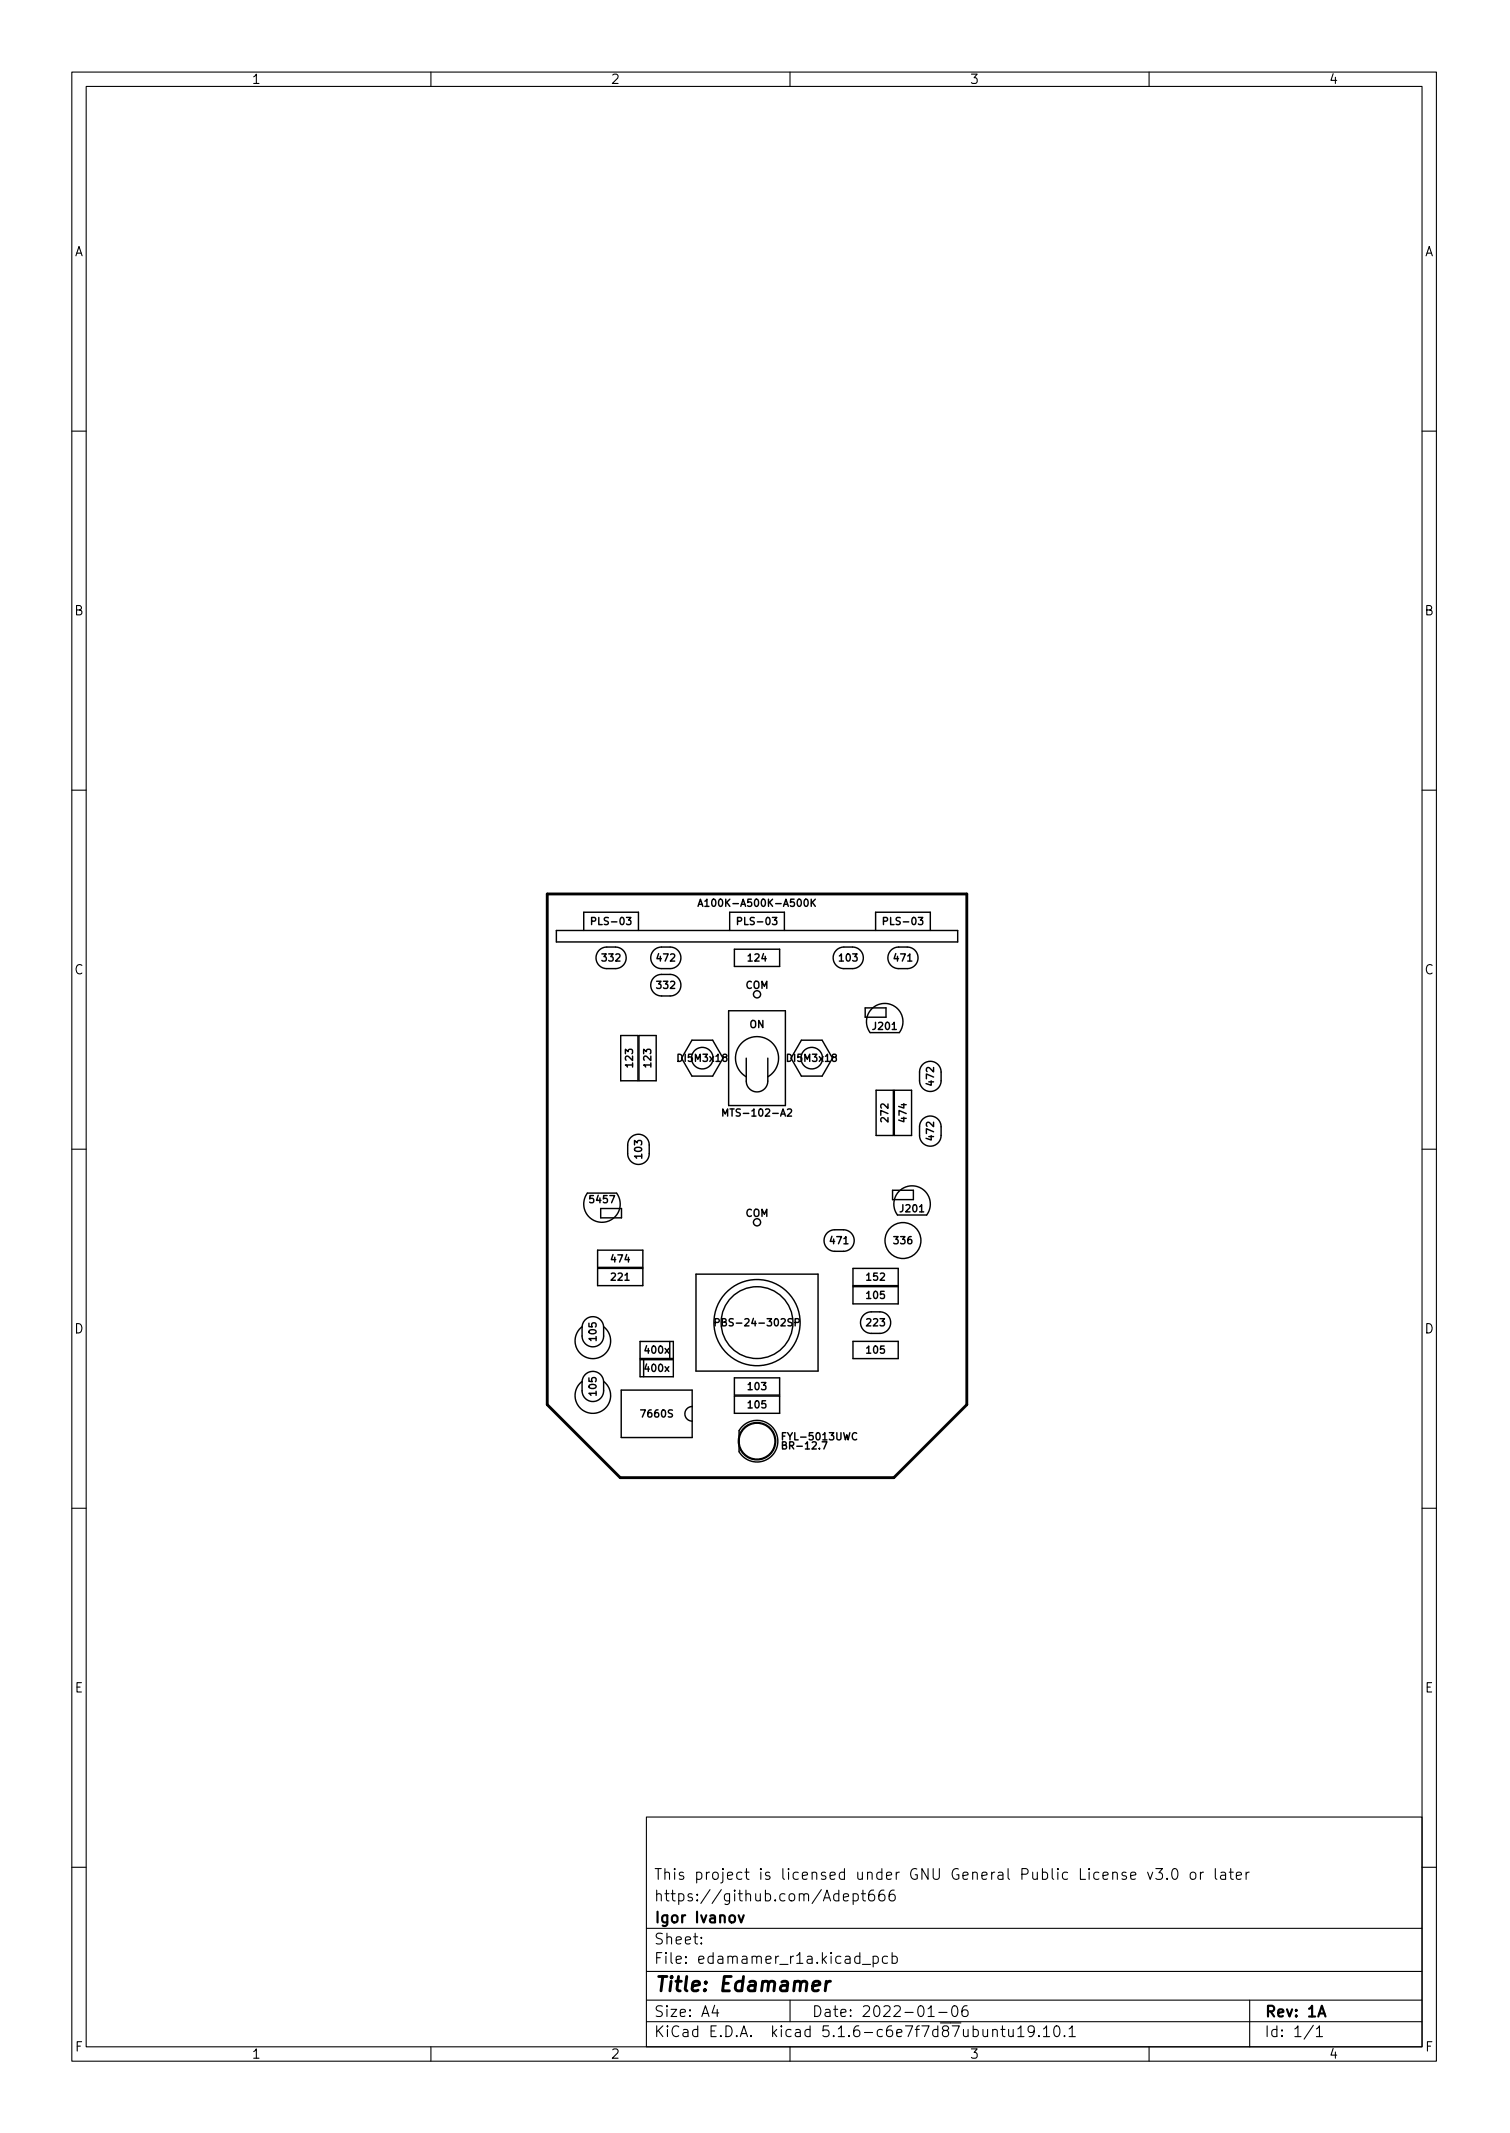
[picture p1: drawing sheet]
<svg xmlns="http://www.w3.org/2000/svg" width="210mm" height="297mm" viewBox="0 0 210 297" stroke-linecap="round" stroke-linejoin="round" font-family="sans-serif">
<defs><g id="words">
<text font-size="2.8" x="91" y="277.3">Title: Edamamer</text>
<g font-size="2.1">
<text x="91" y="261.8">This project is licensed under GNU General Public License v3.0 or later</text>
<text x="91" y="267.8">Igor Ivanov</text>
<text x="91" y="264.8">https://github.com/Adept666</text>
<text x="91" y="273.5">File: edamamer_r1a.kicad_pcb</text>
<text x="91" y="270.8">Sheet:</text>
<text x="91" y="280.9">Size: A4</text>
<text x="113" y="280.9">Date: 2022-01-06</text>
<text x="176" y="280.9">Rev: 1A</text>
<text x="91" y="283.7">KiCad E.D.A. kicad 5.1.6-c6e7f7d87ubuntu19.10.1</text>
<text x="176" y="283.7">Id: 1/1</text>
</g>
<g font-size="1.8">
<text x="35" y="11.7">1</text>
<text x="85" y="11.7">2</text>
<text x="135" y="11.7">3</text>
<text x="185" y="11.7">4</text>
<text x="10.3" y="35.7">A</text>
<text x="198.4" y="35.7">A</text>
<text x="10.3" y="85.7">B</text>
<text x="198.4" y="85.7">B</text>
<text x="10.3" y="135.7">C</text>
<text x="198.4" y="135.7">C</text>
<text x="10.3" y="185.7">D</text>
<text x="198.4" y="185.7">D</text>
<text x="10.4" y="235.7">E</text>
<text x="198.4" y="235.7">E</text>
<text x="10.4" y="285.7">F</text>
<text x="35" y="286.7">1</text>
<text x="85" y="286.7">2</text>
<text x="135" y="286.7">3</text>
<text x="185" y="286.7">4</text>
<text x="198.5" y="285.7">F</text>
</g>
<g font-size="1.4">
<text x="82.7" y="128.8">PLS-03</text>
<text x="98.4" y="126.3">A100K-A500K-A500K</text>
<text x="103" y="128.8">PLS-03</text>
<text x="123.4" y="128.8">PLS-03</text>
<text x="83.9" y="133.9">332</text>
<text x="91.5" y="137.7">332</text>
<text x="91.5" y="133.9">472</text>
<text x="103.8" y="137.7">COM</text>
<text x="104.2" y="133.9">124</text>
<text x="116.9" y="133.9">103</text>
<text x="124.6" y="133.9">471</text>
<text x="104.4" y="143.2">ON</text>
<text x="121.6" y="143.4">J201</text>
<text x="88.1" y="148.5" transform="rotate(-90 88.1 148.5)">123</text>
<text x="90.7" y="148.5" transform="rotate(-90 90.7 148.5)">123</text>
<text x="94.6" y="147.9">DI5M3x18</text>
<text x="109.8" y="147.9">DI5M3x18</text>
<text x="101.4" y="155.5">MTS-102-A2</text>
<text x="130" y="151.1" transform="rotate(-90 130 151.1)">472</text>
<text x="89.4" y="161.2" transform="rotate(-90 89.4 161.2)">103</text>
<text x="123.7" y="156.1" transform="rotate(-90 123.7 156.1)">272</text>
<text x="126.2" y="156.1" transform="rotate(-90 126.2 156.1)">474</text>
<text x="130" y="158.7" transform="rotate(-90 130 158.7)">472</text>
<text x="82.3" y="167.5">5457</text>
<text x="103.8" y="169.4">COM</text>
<text x="115.7" y="173.3">471</text>
<text x="124.6" y="173.3">336</text>
<text x="125.5" y="168.8">J201</text>
<text x="85.2" y="175.8">474</text>
<text x="85.2" y="178.3">221</text>
<text x="120.8" y="178.3">152</text>
<text x="100.6" y="184.7">PBS-24-302SP</text>
<text x="120.8" y="180.9">105</text>
<text x="120.8" y="184.7">223</text>
<text x="83.1" y="186.6" transform="rotate(-90 83.1 186.6)">105</text>
<text x="89.9" y="188.5">400x</text>
<text x="89.9" y="191">400x</text>
<text x="120.8" y="188.5">105</text>
<text x="83.1" y="194.2" transform="rotate(-90 83.1 194.2)">105</text>
<text x="89.4" y="197.4">7660S</text>
<text x="104.2" y="196.1">105</text>
<text x="104.2" y="193.6">103</text>
<text x="108.6" y="200.6">FYL-5013UWC</text>
<text x="108.6" y="201.8">BR-12.7</text>
</g>
</g></defs>
<g fill="none" stroke="#000" stroke-width=".15">
<path d="M10 10h190v277h-190zM12 12h186v273h-186zM60 10v2M110 10v2M160 10v2M10 60h2M198 60h2M10 110h2M198 110h2M10 160h2M198 160h2M10 210h2"/>
<path d="M198 210h2M90 253h108v32h-108zM10 260h2M90 278.5h108M90 274.5h108M90 268.5h108M97.7 270.6v.1l-.1-.1h.1v.1M97.7 269.8v.1h-.1l.1-.1v.1M99.5 279.2l-.3 1.1h.9M99.9 279.8v1M110 278.5v3M117.4 264.2l.8-.1-.1-.3-.4-.1-.3 .2 .1 .7 .2 .1 .4-.1"/>
<path d="M118.8 263.8l.4-.1 .3 .3v.4l-.1 .2-.2 .1-.4-.1M118.8 263.7v1.5M119.9 263.7h.6M120.1 273.6h1.1M120.2 263.2v1.3v.1l.3 .1M121.6 272.5l.4-.1 .3 .3v.4l-.1 .2-.2 .1-.4-.1M121.6 272.4v1.5M121.7 263.2a.59 .59 0 0 0-.8 .7v.5l.2 .2 .4 .1 .2-.1 .1-.5-.1-.2-.5-.1-.3 .3M123.1 263.2a.59 .59 0 0 0-.7 .7v.5l.1 .2 .4 .1 .3-.1v-.5l-.1-.2-.4-.1-.3 .3M123.6 272.5l-.4-.1-.3 .3v.4l.1 .2 .2 .1 .4-.1M124.2 272.5l.5-.1 .2 .3v.4l-.1 .2-.1 .1-.5-.1M124.2 271.9v1.5"/>
<path d="M124.5 263.2a.59 .59 0 0 0-.7 .7v.5l.1 .2 .5 .1 .2-.1 .1-.5-.2-.2-.4-.1-.3 .3M132.7 279.5a.36 .36 0 0 1 .3-.2 .36 .36 0 0 1 .3 .3 .77 .77 0 0 1-.4 1.2 .91 .91 0 0 1-.2-1.3zM134.7 279.3a.59 .59 0 0 0-.8 .7v.5l.2 .2 .4 .1 .2-.1 .1-.5-.1-.2-.5-.1-.3 .3M157.4 261.2l.8-.1-.1-.3-.4-.1-.3 .2 .1 .7 .2 .1 .4-.1M159.8 260.7l.4 1 .3-1M160.9 260.2h1l-.5 .6a.41 .41 0 0 1 .5 .3v.3l-.2 .2-.5 .1-.3-.1M162.5 261.6h.1l-.1 .1-.1-.1h.1v.1M163.3 260.4a.36 .36 0 0 1 .4-.2 .36 .36 0 0 1 .2 .3 .77 .77 0 0 1-.4 1.2 .91 .91 0 0 1-.2-1.3zM165.9 260.8a.41 .41 0 0 1 .6 .2v.4a.41 .41 0 0 1-.4 .3 .41 .41 0 0 1-.4-.3v-.4zM167.2 260.7v1M167.6 260.7l-.3 .1-.1 .2M169.2 260.2v1.3l.2 .2"/>
<path d="M170 260.8l.2-.1 .4 .1 .1 .9M170.7 261.1h-.5a.29 .29 0 0 0-.3 .3 .29 .29 0 0 0 .3 .3l.5-.1M171.2 260.7h.5M171.4 260.2v1.3v.1l.3 .1M172.2 261.2l.7-.1-.1-.3-.4-.1-.2 .2v.7l.2 .1 .4-.1M173.5 260.7v1M173.9 260.7l-.2 .1-.2 .2M174 278.5v6.5M198 260h2M60 285v2M90 281.5h108M110 285v2"/>
<path d="M129.2 280.8h.9M130.7 280.2h1.2M138.2 282.8a.37 .37 0 0 1 .7 0v.8M139.4 282.6h.5M139.6 282.1v1.3l.1 .1 .2 .1M140.4 282.6l.1 .9a.41 .41 0 0 0 .6 0M141.1 282.6v1M141.7 282.5l.5-.4v1.5M141.7 283.6h.9M144 282.8l-.3 .2h-.4l-.1-.2v-.4l.1-.2 .4-.1 .2 .2a.99 .99 0 0 1-.3 1.3h-.3M144.7 283.5v.1l-.1-.1h.1v.1M145.3 282.5l.4-.4v1.5"/>
<path d="M145.3 283.6h.9M146.9 282.2a.36 .36 0 0 1 .6 .2 .77 .77 0 0 1-.4 1.2 1 1 0 0 1-.2-1.4zM148.2 283.5h.1l-.1 .1v-.1v.1M148.9 282.5l.4-.4v1.5M148.9 283.6h.8M160 285v2M182.9 282l-1.3 2M183.3 282.5l.4-.4v1.5M183.3 283.6h.9"/>
</g>
<path d="M102.8 266.7l.4 1 .4-1M183.6 280.8l.5-1.5 .5 1.5" fill="none" stroke="#000" stroke-width=".3"/>
<path d="M76.2 124.5h58.4v71.1l-10.1 10.2h-38.1l-10.2-10.2zM113.2 276.6l.9-.2v-.4l-.6-.1-.3 .3-.1 .8 .1 .1 .2 .1 .6-.1M115.1 275.9l-.2 1.3M115.6 275.9a.59 .59 0 0 0-.6 .4" fill="none" stroke="#000" stroke-width=".4"/>
<g fill="none" stroke="#000" stroke-width=".2">
<path d="M77.5 129.6h55.8v1.6h-55.8zM81.3 129.6v-2.6h7.6v2.6M83.4 132.3l.8-.4h1.5a1.5 1.5 0 0 1 1.5 1.5 1.5 1.5 0 0 1-1.5 1.5h-1.2a1.5 1.5 0 0 1-1.4-.9 1.5 1.5 0 0 1 .3-1.7zM91 136.1l.8-.4h1.5a1.5 1.5 0 0 1 1.5 1.5 1.5 1.5 0 0 1-1.5 1.5h-1.2a1.5 1.5 0 0 1-1.4-.9 1.5 1.5 0 0 1 .3-1.7zM91 132.3l.8-.4h1.5a1.5 1.5 0 0 1 1.5 1.5 1.5 1.5 0 0 1-1.5 1.5h-1.2a1.5 1.5 0 0 1-1.4-.9 1.5 1.5 0 0 1 .3-1.7zM97.2 126.2l.3-1 .4 1M97.3 125.9h.5M101.6 129.6v-2.6h7.6v2.6M102.3 132.2h6.3v2.4h-6.3zM113 125.2v1M113.1 125.6l.4 .6M113.5 125.2l-.5 .6"/>
<path d="M116.4 132.3l.8-.4h1.5a1.5 1.5 0 0 1 1.5 1.5 1.5 1.5 0 0 1-1.5 1.5h-1.2a1.5 1.5 0 0 1-1.4-.9 1.5 1.5 0 0 1 .3-1.7zM121.9 129.6v-2.6h7.6v2.6M124.1 132.3l.8-.4h1.4a1.5 1.5 0 0 1 1.5 1.5 1.5 1.5 0 0 1-1.5 1.5h-1.2a1.5 1.5 0 0 1-1.4-.9 1.5 1.5 0 0 1 .4-1.7zM86.4 144.2h2.4v6.3h-2.4zM87.8 158.4a1.5 1.5 0 0 1 1.7-.3 1.5 1.5 0 0 1 .9 1.4v1.2a1.5 1.5 0 0 1-1.5 1.5 1.5 1.5 0 0 1-1.5-1.5v-1.5zM89 144.2h2.4v6.3h-2.4zM96.3 144.9h2.9l1.5 2.5-1.5 2.5h-2.9l-1.4-2.5zM100.6 155.4v-1l.4 .7 .3-.7v1M101.5 140.8h7.9v13.2h-7.9zM103.9 150a3 3 0 0 1-.8-4.6 3 3 0 0 1 4.6 0 3 3 0 0 1-.8 4.6M103.9 147.4v3.2a1.5 1.5 0 0 0 1.5 1.5 1.5 1.5 0 0 0 1.5-1.5v-3.2M109.6 154.5l.4-.1 .2 .3-.6 .7h.6"/>
<path d="M111.6 144.9h2.9l1.4 2.5-1.4 2.5h-2.9l-1.5-2.5zM120.5 140.4h2.9v1.3h-2.9zM121.5 140.4a2.54 2.54 0 0 1 3.4 0 2.54 2.54 0 0 1 .3 3.4h-4a2.54 2.54 0 0 1 .3-3.4zM122 151.8h2.4v6.3h-2.4zM124.5 151.8h2.4v6.3h-2.4zM128.5 155.9a1.5 1.5 0 0 1 1.6-.4 1.5 1.5 0 0 1 .9 1.4v1.2a1.5 1.5 0 0 1-1.5 1.5 1.5 1.5 0 0 1-1.5-1.5l.1-1.4zM128.5 148.2a1.5 1.5 0 0 1 1.6-.3 1.5 1.5 0 0 1 .9 1.4v1.2a1.5 1.5 0 0 1-1.5 1.5 1.5 1.5 0 0 1-1.5-1.5l.1-1.5zM81.8 166.2h4.1a2.54 2.54 0 0 1-.4 3.4 2.54 2.54 0 0 1-3.4 0 2.54 2.54 0 0 1-.3-3.4zM83.2 174.1h6.3v2.4h-6.3zM83.2 176.6h6.3v2.4h-6.3zM83.6 168.3h2.9v1.3h-2.9zM96.9 177.4h17v13.5h-17z"/>
<path d="M115.2 171.7l.8-.4h1.4a1.5 1.5 0 0 1 1.5 1.5 1.5 1.5 0 0 1-1.5 1.5h-1.2a1.5 1.5 0 0 1-1.3-1 1.5 1.5 0 0 1 .3-1.6zM118.8 176.6h6.3v2.4h-6.3zM118.8 179.2h6.3v2.4h-6.3zM124.3 165.8h2.9v1.3h-2.9zM125.3 165.8a2.54 2.54 0 0 1 3.4 0 2.54 2.54 0 0 1 .3 3.4h-4a2.54 2.54 0 0 1 .3-3.4zM81 184.8a2.48 2.48 0 0 0-.3 3.6 2.48 2.48 0 0 0 3.7 0 2.48 2.48 0 0 0-.3-3.6M81 192.4a2.48 2.48 0 0 0-.3 3.6 2.48 2.48 0 0 0 3.7 0 2.48 2.48 0 0 0-.3-3.6M81.5 183.8a1.5 1.5 0 0 1 1.6-.3 1.5 1.5 0 0 1 1 1.4v1.2a1.5 1.5 0 0 1-1.5 1.5 1.5 1.5 0 0 1-1.6-1.5l.1-1.5zM81.5 191.4a1.5 1.5 0 0 1 1.6-.3 1.5 1.5 0 0 1 1 1.4v1.2a1.5 1.5 0 0 1-1.5 1.5 1.5 1.5 0 0 1-1.6-1.5l.1-1.5zM86.5 193.6h9.9v6.6h-9.9zM89.1 186.8h4.7v2.4h-4.7zM89.1 189.3h4.7v2.4h-4.7z"/>
<path d="M89.6 189.3v2.4M93.3 186.8v2.4M96.4 195.9a1.02 1.02 0 0 0-1 1 1.02 1.02 0 0 0 1 1M99.6 184.2l.5-.1v-.1v-.3l-.5-.1v1M102.3 191.9h6.3v2.4h-6.3zM102.3 194.4h6.3v2.4h-6.3zM103.3 198.7a2.9 2.9 0 0 1 4.3 .1 2.9 2.9 0 0 1-.5 4.3 2.9 2.9 0 0 1-4.2-.9v-3zM110.7 184.2l.5-.1 .1-.1-.1-.3-.5-.1v1M118.8 186.8h6.3v2.4h-6.3zM119.3 199.6a.47 .47 0 0 0-.7 .3 .47 .47 0 0 0 .5 .6l.2-.1M120.3 183.1l.8-.4h1.4a1.5 1.5 0 0 1 1.5 1.5 1.5 1.5 0 0 1-1.5 1.5h-1.2a1.5 1.5 0 0 1-1.4-.9 1.5 1.5 0 0 1 .4-1.7zM114.5 200.8h.6l-.4 1"/>
<circle cx="105.4" cy="138.5" r=".5"/>
<circle cx="97.8" cy="147.4" r="1.5"/>
<circle cx="113" cy="147.4" r="1.5"/>
<circle cx="105.4" cy="170.2" r=".5"/>
<circle cx="125.7" cy="172.8" r="2.5"/>
<circle cx="105.4" cy="184.2" r="6"/>
<circle cx="105.4" cy="184.2" r="5"/>
<circle cx="105.4" cy="200.7" r="2.5"/>
<circle cx="105.4" cy="200.7" r="2.6"/>
</g>
<use href="#words"/>
</svg>
